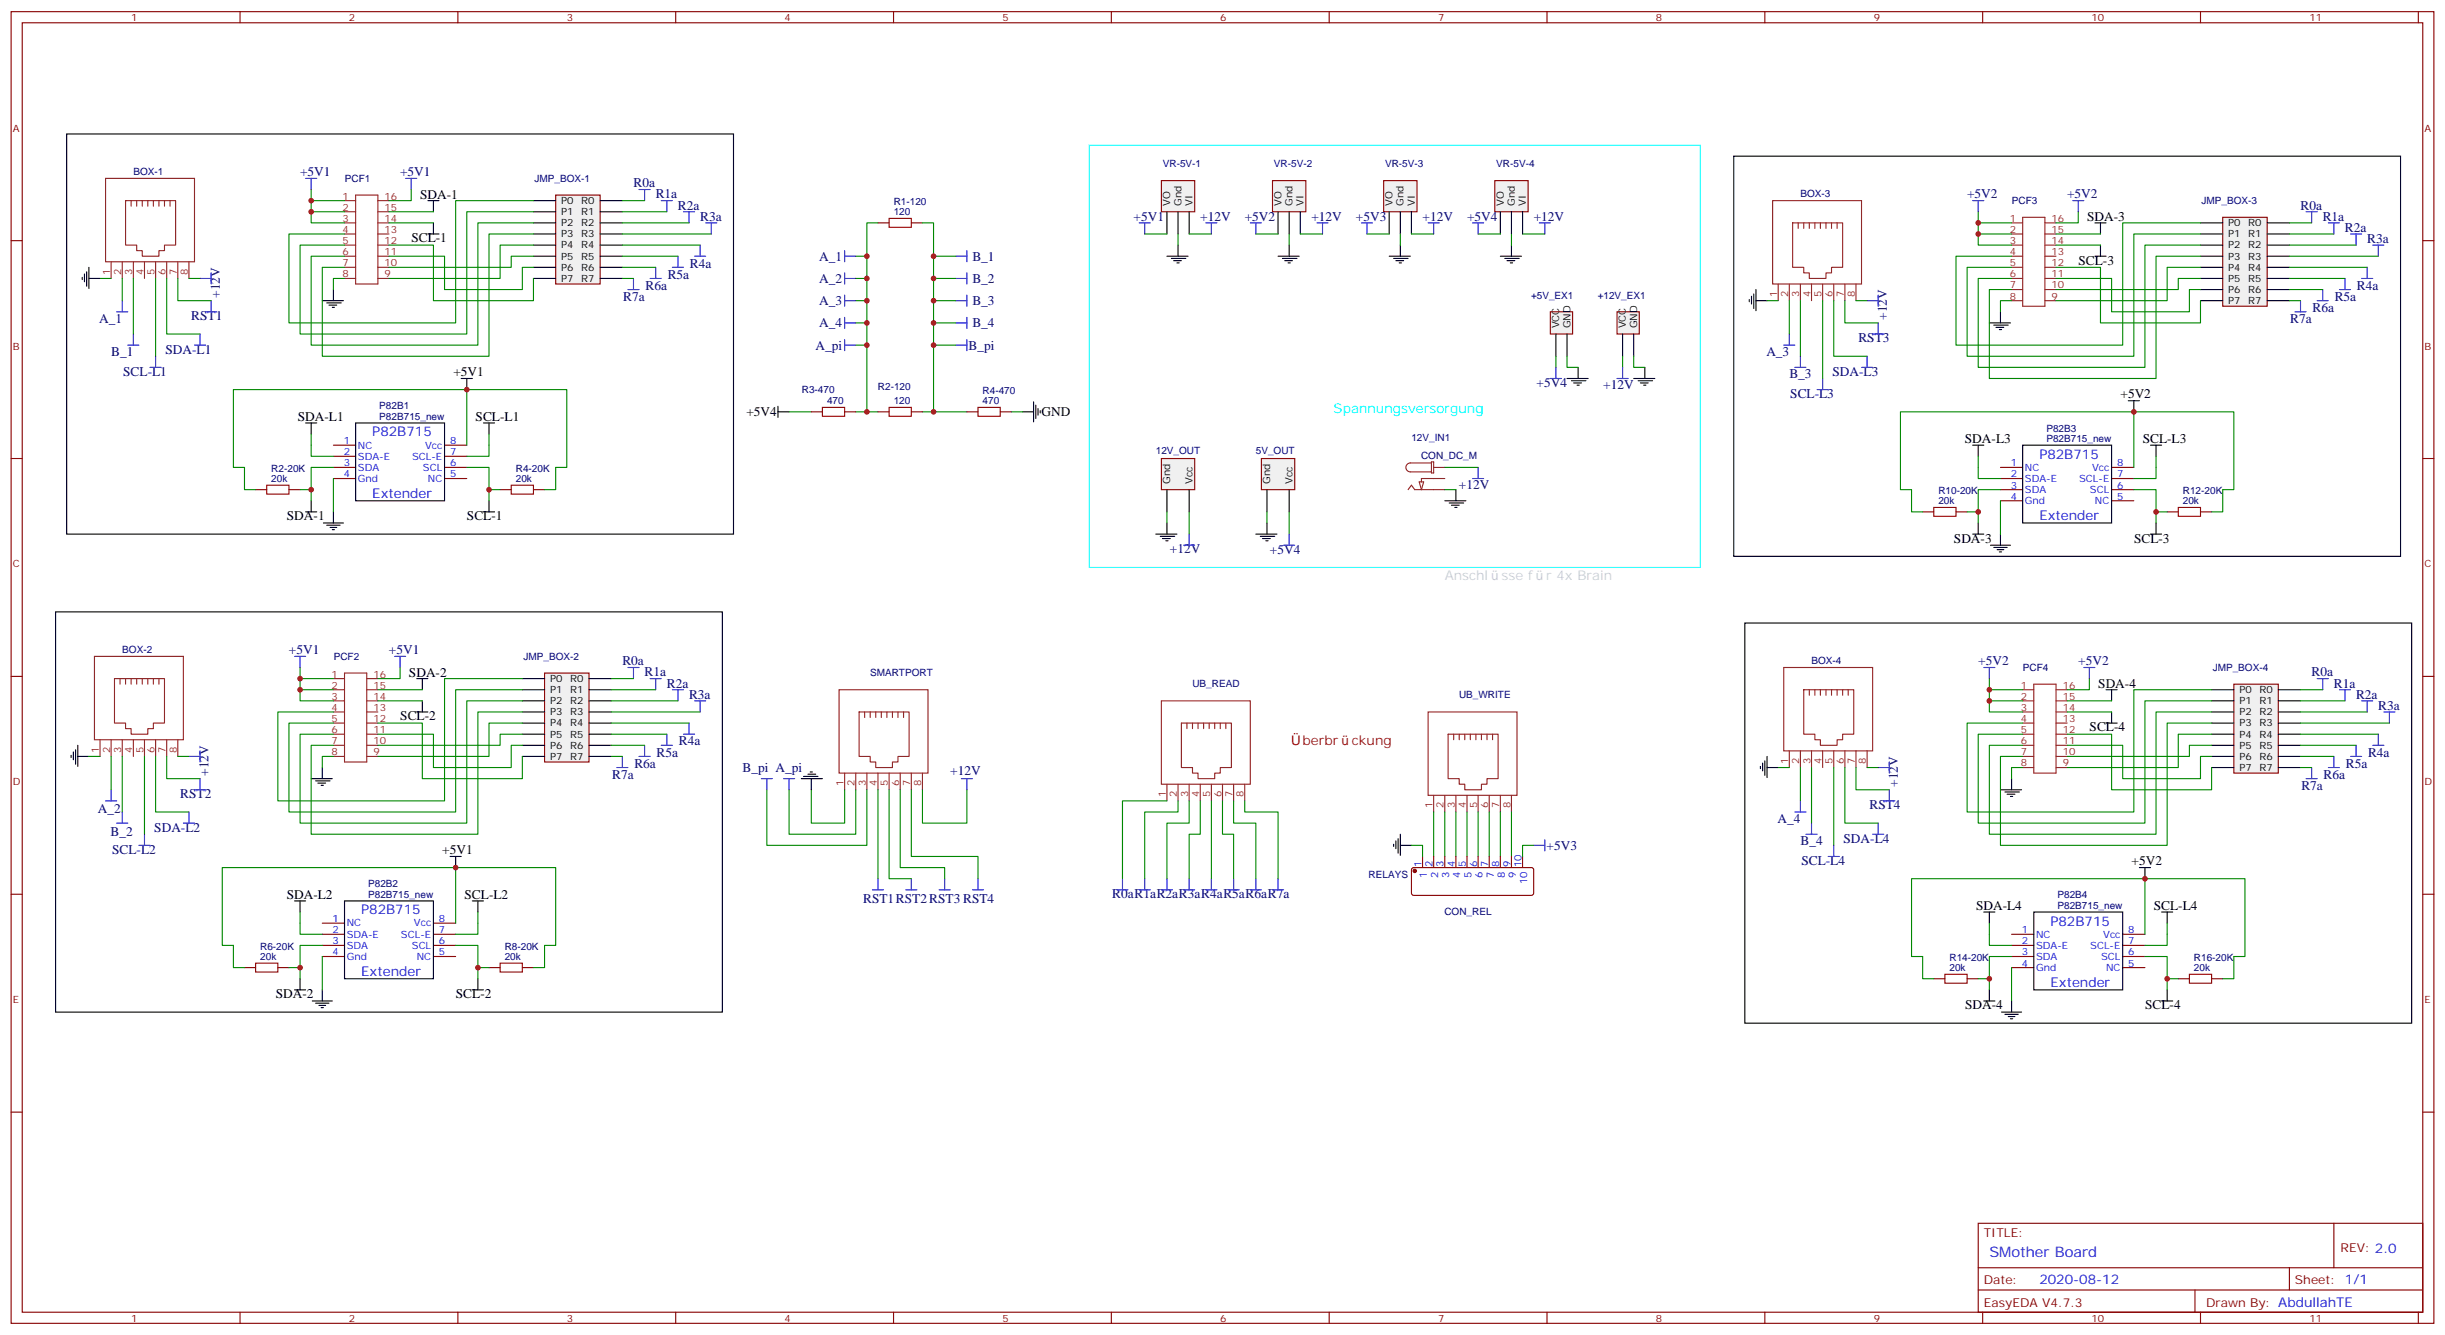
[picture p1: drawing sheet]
<svg xmlns="http://www.w3.org/2000/svg" width="776mm" height="424mm" viewBox="0 0 776 424" stroke-linecap="round" stroke-linejoin="round" font-family="sans-serif">
<defs><g id="words">
<text font-size="4.6" fill="#00f" x="631.5" y="398.8">SMother Board</text>
<g font-size="4.2" fill="#000080">
<text x="95.2" y="55.9">+5V1</text>
<text x="127" y="55.9">+5V1</text>
<text x="201.1" y="59.4">R0a</text>
<text x="208.1" y="63">R1a</text>
<text x="624.4" y="63">+5V2</text>
<text x="656.2" y="63">+5V2</text>
<text x="215.2" y="66.5">R2a</text>
<text x="222.2" y="70">R3a</text>
<text x="359.8" y="70">+5V1</text>
<text x="381" y="70">+12V</text>
<text x="395.1" y="70">+5V2</text>
<text x="416.3" y="70">+12V</text>
<text x="430.4" y="70">+5V3</text>
<text x="451.6" y="70">+12V</text>
<text x="465.7" y="70">+5V4</text>
<text x="486.8" y="70">+12V</text>
<text x="730.2" y="66.5">R0a</text>
<text x="737.3" y="70">R1a</text>
<text x="744.4" y="73.6">R2a</text>
<text x="751.4" y="77.1">R3a</text>
<text x="260.1" y="82.7">A_1</text>
<text x="308.7" y="82.7">B_1</text>
<text x="211.9" y="88.4">R5a</text>
<text x="219" y="84.9">R4a</text>
<text x="260.1" y="89.8">A_2</text>
<text x="308.7" y="89.8">B_2</text>
<text x="69.8" y="94.5" transform="rotate(-90 69.8 94.5)">+12V</text>
<text x="197.8" y="95.5">R7a</text>
<text x="204.9" y="92">R6a</text>
<text x="741.1" y="95.5">R5a</text>
<text x="748.2" y="92">R4a</text>
<text x="60.7" y="101.6">RST1</text>
<text x="260.1" y="96.8">A_3</text>
<text x="308.7" y="96.8">B_3</text>
<text x="598.9" y="101.6" transform="rotate(-90 598.9 101.6)">+12V</text>
<text x="734.1" y="99">R6a</text>
<text x="31.5" y="102.5">A_1</text>
<text x="260.1" y="103.9">A_4</text>
<text x="308.7" y="103.9">B_4</text>
<text x="727" y="102.5">R7a</text>
<text x="35.3" y="113.1">B_1</text>
<text x="52.5" y="112.2">SDA-L1</text>
<text x="258.9" y="110.9">A_pi</text>
<text x="307.5" y="110.9">B_pi</text>
<text x="560.7" y="113.1">A_3</text>
<text x="589.9" y="108.7">RST3</text>
<text x="39.1" y="119.3">SCL-L1</text>
<text x="581.7" y="119.3">SDA-L3</text>
<text x="487.8" y="122.8">+5V4</text>
<text x="508.9" y="123.6">+12V</text>
<text x="568" y="120.1">B_3</text>
<text x="568.3" y="126.3">SCL-L3</text>
<text x="463.1" y="155.3">+12V</text>
<text x="371.3" y="175.6">+12V</text>
<text x="403.1" y="175.7">+5V4</text>
<text x="91.7" y="207.6">+5V1</text>
<text x="123.5" y="207.6">+5V1</text>
<text x="197.6" y="211.1">R0a</text>
<text x="204.6" y="214.7">R1a</text>
<text x="627.9" y="211.1">+5V2</text>
<text x="659.7" y="211.1">+5V2</text>
<text x="733.8" y="214.7">R0a</text>
<text x="211.7" y="218.2">R2a</text>
<text x="218.7" y="221.7">R3a</text>
<text x="740.8" y="218.2">R1a</text>
<text x="747.9" y="221.7">R2a</text>
<text x="754.9" y="225.2">R3a</text>
<text x="215.5" y="236.6">R4a</text>
<text x="201.4" y="243.6">R6a</text>
<text x="208.4" y="240.1">R5a</text>
<text x="235.7" y="245">B_pi A_pi</text>
<text x="301.6" y="245.9">+12V</text>
<text x="744.6" y="243.6">R5a</text>
<text x="751.7" y="240.1">R4a</text>
<text x="66.2" y="246.2" transform="rotate(-90 66.2 246.2)">+12V</text>
<text x="194.3" y="247.2">R7a</text>
<text x="602.4" y="249.7" transform="rotate(-90 602.4 249.7)">+12V</text>
<text x="730.5" y="250.7">R7a</text>
<text x="737.6" y="247.2">R6a</text>
<text x="57.2" y="253.3">RST2</text>
<text x="593.4" y="256.8">RST4</text>
<text x="31.1" y="258.1">A_2</text>
<text x="49" y="263.9">SDA-L2</text>
<text x="564.2" y="261.2">A_4</text>
<text x="35.1" y="265.2">B_2</text>
<text x="490.9" y="269.7">+5V3</text>
<text x="571.5" y="268.3">B_4</text>
<text x="585.2" y="267.4">SDA-L4</text>
<text x="35.6" y="271">SCL-L2</text>
<text x="571.8" y="274.5">SCL-L4</text>
<text x="274" y="286.5">RST1RST2RST3 RST4</text>
<text x="353.1" y="285.1">R0aR1aR2aR3aR4aR5aR6aR7a</text>
</g>
<g font-size="4.2">
<text x="133.3" y="63.1">SDA-1</text>
<text x="662.5" y="70.2">SDA-3</text>
<text x="130.6" y="76.9">SCL-1</text>
<text x="659.8" y="84">SCL-3</text>
<text x="143.9" y="119.4">+5V1</text>
<text x="673.1" y="126.5">+5V2</text>
<text x="94.5" y="133.5">SDA-L1</text>
<text x="151" y="133.5">SCL-L1</text>
<text x="237" y="132.1">+5V4</text>
<text x="330.6" y="132.1">GND</text>
<text x="623.7" y="140.6">SDA-L3</text>
<text x="680.2" y="140.6">SCL-L3</text>
<text x="91.1" y="165.1">SDA-1</text>
<text x="148.2" y="165.1">SCL-1</text>
<text x="620.2" y="172.2">SDA-3</text>
<text x="677.4" y="172.2">SCL-3</text>
<text x="129.8" y="214.8">SDA-2</text>
<text x="666" y="218.3">SDA-4</text>
<text x="127.1" y="228.6">SCL-2</text>
<text x="663.3" y="232.2">SCL-4</text>
<text x="140.4" y="271.1">+5V1</text>
<text x="676.6" y="274.6">+5V2</text>
<text x="91" y="285.2">SDA-L2</text>
<text x="147.5" y="285.2">SCL-L2</text>
<text x="627.2" y="288.7">SDA-L4</text>
<text x="683.7" y="288.7">SCL-L4</text>
<text x="87.5" y="316.8">SDA-2</text>
<text x="144.7" y="316.8">SCL-2</text>
<text x="623.8" y="320.3">SDA-4</text>
<text x="680.9" y="320.3">SCL-4</text>
</g>
<text font-size="4.2" fill="#0ff" x="423.3" y="131.2">Spannungsversorgung</text>
<g font-size="4.2" fill="#00f">
<text x="118.2" y="138.5">P82B715</text>
<text x="647.3" y="145.6">P82B715</text>
<text x="118.2" y="157.9">Extender</text>
<text x="647.3" y="165">Extender</text>
<text x="114.7" y="290.2">P82B715</text>
<text x="650.9" y="293.7">P82B715</text>
<text x="114.7" y="309.6">Extender</text>
<text x="650.9" y="313.1">Extender</text>
<text x="647.3" y="407.6">2020-08-12</text>
</g>
<g font-size="4.2" fill="#ccc">
<text x="458.6" y="184.1">Anschl</text>
<text x="476.6" y="184.1">sse f</text>
<text x="490.8" y="184.1">r 4x Brain</text>
</g>
<g font-size="4.2" fill="#f00">
<text x="413.5" y="236.5">berbr</text>
<text x="429.1" y="236.5">ckung</text>
</g>
<g font-size="3.9" fill="#800">
<text x="629.7" y="392.5">TITLE:</text>
<text x="742.9" y="397.4">REV: 2.0</text>
<text x="629.7" y="407.6">Date:</text>
<text x="728.5" y="407.6">Sheet: 1/1</text>
<text x="629.7" y="414.7">EasyEDA V4.7.3</text>
<text x="700.3" y="414.7">Drawn By: AbdullahTE</text>
</g>
<g font-size="3.2" fill="#800">
<text x="41.6" y="6.7">1</text>
<text x="110.8" y="6.7">2</text>
<text x="179.9" y="6.7">3</text>
<text x="249.1" y="6.7">4</text>
<text x="318.2" y="6.7">5</text>
<text x="387.3" y="6.7">6</text>
<text x="456.5" y="6.7">7</text>
<text x="525.6" y="6.7">8</text>
<text x="594.8" y="6.7">9</text>
<text x="663.9" y="6.7">10</text>
<text x="733.1" y="6.7">11</text>
<text x="4.1" y="41.8">A</text>
<text x="769.6" y="41.8">A</text>
<text x="4.1" y="110.9">B</text>
<text x="769.6" y="110.9">B</text>
<text x="4.1" y="180.1">C</text>
<text x="769.6" y="180.1">C</text>
<text x="4.1" y="249.2">D</text>
<text x="769.6" y="249.2">D</text>
<text x="4.1" y="318.4">E</text>
<text x="769.6" y="318.4">E</text>
<text x="41.6" y="419.5">1</text>
<text x="110.8" y="419.5">2</text>
<text x="179.9" y="419.5">3</text>
<text x="249.1" y="419.5">4</text>
<text x="318.2" y="419.5">5</text>
<text x="387.3" y="419.5">6</text>
<text x="456.5" y="419.5">7</text>
<text x="525.6" y="419.5">8</text>
<text x="594.8" y="419.5">9</text>
<text x="663.9" y="419.5">10</text>
<text x="733.1" y="419.5">11</text>
</g>
<g font-size="3.2" fill="#000080">
<text x="369.1" y="53">VR-5V-1</text>
<text x="404.4" y="53">VR-5V-2</text>
<text x="439.7" y="53">VR-5V-3</text>
<text x="474.9" y="53">VR-5V-4</text>
<text x="42.3" y="55.6">BOX-1</text>
<text x="109.5" y="57.7">PCF1</text>
<text x="169.7" y="57.7">JMP_BOX-1</text>
<text x="283.7" y="65">R1-120</text>
<text x="571.5" y="62.6">BOX-3</text>
<text x="638.6" y="64.7">PCF3</text>
<text x="698.9" y="64.7">JMP_BOX-3</text>
<text x="283.7" y="68.3">120</text>
<text x="486" y="94.8">+5V_EX1</text>
<text x="507.1" y="94.8">+12V_EX1</text>
<text x="254.5" y="124.7">R3-470</text>
<text x="278.7" y="123.6">R2-120</text>
<text x="311.9" y="125">R4-470</text>
<text x="120.4" y="129.9">P82B1</text>
<text x="262.5" y="128.2">470</text>
<text x="283.7" y="128.2">120</text>
<text x="311.9" y="128.2">470</text>
<text x="120.4" y="133.2">P82B715_new</text>
<text x="649.6" y="137">P82B3</text>
<text x="448" y="140.1">12V_IN1</text>
<text x="649.6" y="140.2">P82B715_new</text>
<text x="86.1" y="149.7">R2-20K</text>
<text x="163.7" y="149.7">R4-20K</text>
<text x="366.9" y="144.1">12V_OUT</text>
<text x="398.6" y="144.1">5V_OUT</text>
<text x="451.1" y="145.5">CON_DC_M</text>
<text x="86.1" y="152.9">20k</text>
<text x="163.7" y="152.9">20k</text>
<text x="615.3" y="160">20k</text>
<text x="615.3" y="156.7">R10-20K</text>
<text x="692.9" y="160">20k</text>
<text x="692.9" y="156.7">R12-20K</text>
<text x="38.8" y="207.3">BOX-2</text>
<text x="105.9" y="209.4">PCF2</text>
<text x="166.2" y="209.4">JMP_BOX-2</text>
<text x="276.2" y="214.6">SMARTPORT</text>
<text x="575" y="210.8">BOX-4</text>
<text x="642.2" y="212.9">PCF4</text>
<text x="702.4" y="212.9">JMP_BOX-4</text>
<text x="378.5" y="218.1">UB_READ</text>
<text x="463.1" y="221.7">UB_WRITE</text>
<text x="116.9" y="281.6">P82B2</text>
<text x="434.4" y="278.7">RELAYS</text>
<text x="116.9" y="284.9">P82B715_new</text>
<text x="653.1" y="285.1">P82B4</text>
<text x="458.5" y="290.5">CON_REL</text>
<text x="653.1" y="288.4">P82B715_new</text>
<text x="82.6" y="304.6">20k</text>
<text x="82.6" y="301.4">R6-20K</text>
<text x="160.2" y="304.6">20k</text>
<text x="160.2" y="301.4">R8-20K</text>
<text x="618.8" y="304.9">R14-20K</text>
<text x="696.4" y="304.9">R16-20K</text>
<text x="618.8" y="308.2">20k</text>
<text x="696.4" y="308.2">20k</text>
</g>
<g font-size="3.2" fill="#8d2323">
<text x="108.8" y="63.3">1</text>
<text x="122.1" y="63.3">16</text>
<text x="108.8" y="66.9">2</text>
<text x="108.8" y="70.4">3</text>
<text x="122.1" y="70.4">14</text>
<text x="122.1" y="66.9">15</text>
<text x="637.9" y="70.4">1</text>
<text x="651.2" y="70.4">16</text>
<text x="108.8" y="73.9">4</text>
<text x="108.8" y="77.4">5</text>
<text x="122.1" y="77.4">12</text>
<text x="122.1" y="73.9">13</text>
<text x="637.9" y="73.9">2</text>
<text x="637.9" y="77.4">3</text>
<text x="651.2" y="77.4">14</text>
<text x="651.2" y="73.9">15</text>
<text x="108.8" y="81">6</text>
<text x="122.1" y="81">11</text>
<text x="637.9" y="81">4</text>
<text x="651.2" y="81">13</text>
<text x="34.9" y="87.2" transform="rotate(-90 34.9 87.2)">1</text>
<text x="38.5" y="87.2" transform="rotate(-90 38.5 87.2)">2</text>
<text x="42" y="87.2" transform="rotate(-90 42 87.2)">3</text>
<text x="45.5" y="87.2" transform="rotate(-90 45.5 87.2)">4</text>
<text x="49" y="87.2" transform="rotate(-90 49 87.2)">5</text>
<text x="52.6" y="87.2" transform="rotate(-90 52.6 87.2)">6</text>
<text x="56.1" y="87.2" transform="rotate(-90 56.1 87.2)">7</text>
<text x="59.6" y="87.2" transform="rotate(-90 59.6 87.2)">8</text>
<text x="108.8" y="84.5">7</text>
<text x="108.8" y="88">8</text>
<text x="122.1" y="88">9</text>
<text x="122.1" y="84.5">10</text>
<text x="637.9" y="84.5">5</text>
<text x="637.9" y="88">6</text>
<text x="651.2" y="88">11</text>
<text x="651.2" y="84.5">12</text>
<text x="564.1" y="94.3" transform="rotate(-90 564.1 94.3)">1</text>
<text x="567.6" y="94.3" transform="rotate(-90 567.6 94.3)">2</text>
<text x="571.1" y="94.3" transform="rotate(-90 571.1 94.3)">3</text>
<text x="574.7" y="94.3" transform="rotate(-90 574.7 94.3)">4</text>
<text x="578.2" y="94.3" transform="rotate(-90 578.2 94.3)">5</text>
<text x="581.7" y="94.3" transform="rotate(-90 581.7 94.3)">6</text>
<text x="585.3" y="94.3" transform="rotate(-90 585.3 94.3)">7</text>
<text x="588.8" y="94.3" transform="rotate(-90 588.8 94.3)">8</text>
<text x="637.9" y="91.5">7</text>
<text x="637.9" y="95.1">8</text>
<text x="651.2" y="95.1">9</text>
<text x="651.2" y="91.5">10</text>
<text x="105.2" y="215">1</text>
<text x="118.5" y="215">16</text>
<text x="105.2" y="218.5">2</text>
<text x="118.5" y="218.5">15</text>
<text x="641.5" y="218.5">1</text>
<text x="654.8" y="218.5">16</text>
<text x="105.2" y="222.1">3</text>
<text x="105.2" y="225.6">4</text>
<text x="118.5" y="225.6">13</text>
<text x="118.5" y="222.1">14</text>
<text x="641.5" y="222.1">2</text>
<text x="641.5" y="225.6">3</text>
<text x="654.8" y="225.6">14</text>
<text x="654.8" y="222.1">15</text>
<text x="105.2" y="229.1">5</text>
<text x="105.2" y="232.7">6</text>
<text x="118.5" y="232.7">11</text>
<text x="118.5" y="229.1">12</text>
<text x="641.5" y="229.1">4</text>
<text x="641.5" y="232.7">5</text>
<text x="654.8" y="232.7">12</text>
<text x="654.8" y="229.1">13</text>
<text x="31.4" y="238.9" transform="rotate(-90 31.4 238.9)">1</text>
<text x="34.9" y="238.9" transform="rotate(-90 34.9 238.9)">2</text>
<text x="38.5" y="238.9" transform="rotate(-90 38.5 238.9)">3</text>
<text x="42" y="238.9" transform="rotate(-90 42 238.9)">4</text>
<text x="45.5" y="238.9" transform="rotate(-90 45.5 238.9)">5</text>
<text x="49" y="238.9" transform="rotate(-90 49 238.9)">6</text>
<text x="52.6" y="238.9" transform="rotate(-90 52.6 238.9)">7</text>
<text x="56.1" y="238.9" transform="rotate(-90 56.1 238.9)">8</text>
<text x="105.2" y="236.2">7</text>
<text x="105.2" y="239.7">8</text>
<text x="118.5" y="239.7">9</text>
<text x="118.5" y="236.2">10</text>
<text x="641.5" y="236.2">6</text>
<text x="641.5" y="239.7">7</text>
<text x="654.8" y="239.7">10</text>
<text x="654.8" y="236.2">11</text>
<text x="567.6" y="242.4" transform="rotate(-90 567.6 242.4)">1</text>
<text x="571.1" y="242.4" transform="rotate(-90 571.1 242.4)">2</text>
<text x="574.7" y="242.4" transform="rotate(-90 574.7 242.4)">3</text>
<text x="578.2" y="242.4" transform="rotate(-90 578.2 242.4)">4</text>
<text x="581.7" y="242.4" transform="rotate(-90 581.7 242.4)">5</text>
<text x="585.3" y="242.4" transform="rotate(-90 585.3 242.4)">6</text>
<text x="588.8" y="242.4" transform="rotate(-90 588.8 242.4)">7</text>
<text x="592.3" y="242.4" transform="rotate(-90 592.3 242.4)">8</text>
<text x="641.5" y="243.2">8</text>
<text x="654.8" y="243.2">9</text>
<text x="267.8" y="249.5" transform="rotate(-90 267.8 249.5)">1</text>
<text x="271.3" y="249.5" transform="rotate(-90 271.3 249.5)">2</text>
<text x="274.8" y="249.5" transform="rotate(-90 274.8 249.5)">3</text>
<text x="278.3" y="249.5" transform="rotate(-90 278.3 249.5)">4</text>
<text x="281.9" y="249.5" transform="rotate(-90 281.9 249.5)">5</text>
<text x="285.4" y="249.5" transform="rotate(-90 285.4 249.5)">6</text>
<text x="288.9" y="249.5" transform="rotate(-90 288.9 249.5)">7</text>
<text x="292.5" y="249.5" transform="rotate(-90 292.5 249.5)">8</text>
<text x="370.1" y="253" transform="rotate(-90 370.1 253)">1</text>
<text x="373.6" y="253" transform="rotate(-90 373.6 253)">2</text>
<text x="377.1" y="253" transform="rotate(-90 377.1 253)">3</text>
<text x="380.6" y="253" transform="rotate(-90 380.6 253)">4</text>
<text x="384.2" y="253" transform="rotate(-90 384.2 253)">5</text>
<text x="387.7" y="253" transform="rotate(-90 387.7 253)">6</text>
<text x="391.2" y="253" transform="rotate(-90 391.2 253)">7</text>
<text x="394.8" y="253" transform="rotate(-90 394.8 253)">8</text>
<text x="454.7" y="256.5" transform="rotate(-90 454.7 256.5)">1</text>
<text x="458.3" y="256.5" transform="rotate(-90 458.3 256.5)">2</text>
<text x="461.8" y="256.5" transform="rotate(-90 461.8 256.5)">3</text>
<text x="465.3" y="256.5" transform="rotate(-90 465.3 256.5)">4</text>
<text x="468.8" y="256.5" transform="rotate(-90 468.8 256.5)">5</text>
<text x="472.4" y="256.5" transform="rotate(-90 472.4 256.5)">6</text>
<text x="475.9" y="256.5" transform="rotate(-90 475.9 256.5)">7</text>
<text x="479.4" y="256.5" transform="rotate(-90 479.4 256.5)">8</text>
</g>
<g font-size="3.2">
<text x="178.2" y="64.7">P0</text>
<text x="184.5" y="64.7">R0</text>
<text x="371.5" y="65.4" transform="rotate(-90 371.5 65.4)">VO</text>
<text x="375" y="65.4" transform="rotate(-90 375 65.4)">Gnd</text>
<text x="378.5" y="65.4" transform="rotate(-90 378.5 65.4)">VI</text>
<text x="406.8" y="65.4" transform="rotate(-90 406.8 65.4)">VO</text>
<text x="410.3" y="65.4" transform="rotate(-90 410.3 65.4)">Gnd</text>
<text x="413.8" y="65.4" transform="rotate(-90 413.8 65.4)">VI</text>
<text x="442" y="65.4" transform="rotate(-90 442 65.4)">VO</text>
<text x="445.6" y="65.4" transform="rotate(-90 445.6 65.4)">Gnd</text>
<text x="449.1" y="65.4" transform="rotate(-90 449.1 65.4)">VI</text>
<text x="477.3" y="65.4" transform="rotate(-90 477.3 65.4)">VO</text>
<text x="480.8" y="65.4" transform="rotate(-90 480.8 65.4)">Gnd</text>
<text x="484.4" y="65.4" transform="rotate(-90 484.4 65.4)">VI</text>
<text x="178.2" y="68.3">P1</text>
<text x="178.2" y="71.8">P2</text>
<text x="184.5" y="68.3">R1</text>
<text x="184.5" y="71.8">R2</text>
<text x="707.3" y="71.8">P0</text>
<text x="713.7" y="71.8">R0</text>
<text x="178.2" y="75.3">P3</text>
<text x="184.5" y="75.3">R3</text>
<text x="707.3" y="75.3">P1</text>
<text x="713.7" y="75.3">R1</text>
<text x="178.2" y="78.8">P4</text>
<text x="178.2" y="82.4">P5</text>
<text x="184.5" y="78.8">R4</text>
<text x="184.5" y="82.4">R5</text>
<text x="707.3" y="78.8">P2</text>
<text x="707.3" y="82.4">P3</text>
<text x="713.7" y="78.8">R2</text>
<text x="713.7" y="82.4">R3</text>
<text x="178.2" y="85.9">P6</text>
<text x="178.2" y="89.4">P7</text>
<text x="184.5" y="85.9">R6</text>
<text x="184.5" y="89.4">R7</text>
<text x="707.3" y="85.9">P4</text>
<text x="707.3" y="89.4">P5</text>
<text x="713.7" y="85.9">R4</text>
<text x="713.7" y="89.4">R5</text>
<text x="707.3" y="93">P6</text>
<text x="713.7" y="93">R6</text>
<text x="707.3" y="96.5">P7</text>
<text x="713.7" y="96.5">R7</text>
<text x="494.9" y="104.2" transform="rotate(-90 494.9 104.2)">VCC</text>
<text x="498.5" y="104.2" transform="rotate(-90 498.5 104.2)">GND</text>
<text x="516.1" y="104.2" transform="rotate(-90 516.1 104.2)">VCC</text>
<text x="519.6" y="104.2" transform="rotate(-90 519.6 104.2)">GND</text>
<text x="371.5" y="153.6" transform="rotate(-90 371.5 153.6)">Gnd</text>
<text x="378.5" y="153.6" transform="rotate(-90 378.5 153.6)">Vcc</text>
<text x="403.2" y="153.6" transform="rotate(-90 403.2 153.6)">Gnd</text>
<text x="410.3" y="153.6" transform="rotate(-90 410.3 153.6)">Vcc</text>
<text x="174.6" y="216.4">P0</text>
<text x="174.6" y="220">P1</text>
<text x="181" y="216.4">R0</text>
<text x="181" y="220">R1</text>
<text x="710.8" y="220">P0</text>
<text x="717.2" y="220">R0</text>
<text x="174.6" y="223.5">P2</text>
<text x="174.6" y="227">P3</text>
<text x="181" y="223.5">R2</text>
<text x="181" y="227">R3</text>
<text x="710.8" y="223.5">P1</text>
<text x="710.8" y="227">P2</text>
<text x="717.2" y="223.5">R1</text>
<text x="717.2" y="227">R2</text>
<text x="174.6" y="230.5">P4</text>
<text x="181" y="230.5">R4</text>
<text x="710.8" y="230.5">P3</text>
<text x="717.2" y="230.5">R3</text>
<text x="174.6" y="234.1">P5</text>
<text x="174.6" y="237.6">P6</text>
<text x="181" y="234.1">R5</text>
<text x="181" y="237.6">R6</text>
<text x="710.8" y="234.1">P4</text>
<text x="710.8" y="237.6">P5</text>
<text x="717.2" y="234.1">R4</text>
<text x="717.2" y="237.6">R5</text>
<text x="174.6" y="241.1">P7</text>
<text x="181" y="241.1">R7</text>
<text x="710.8" y="241.1">P6</text>
<text x="710.8" y="244.7">P7</text>
<text x="717.2" y="241.1">R6</text>
<text x="717.2" y="244.7">R7</text>
</g>
<g font-size="3.2" fill="#00f">
<text x="109.1" y="140.9">1</text>
<text x="113.6" y="142.3">NC</text>
<text x="134.9" y="142.3">Vcc</text>
<text x="142.9" y="140.9">8</text>
<text x="109.1" y="144.5">2</text>
<text x="109.1" y="148">3</text>
<text x="113.6" y="145.9">SDA-E</text>
<text x="113.6" y="149.4">SDA</text>
<text x="130.8" y="145.9">SCL-E</text>
<text x="134.3" y="149.4">SCL</text>
<text x="142.9" y="144.5">7</text>
<text x="142.9" y="148">6</text>
<text x="638.3" y="148">1</text>
<text x="642.8" y="149.4">NC</text>
<text x="664.1" y="149.4">Vcc</text>
<text x="672" y="148">8</text>
<text x="109.1" y="151.5">4</text>
<text x="113.6" y="152.9">Gnd</text>
<text x="135.8" y="152.9">NC</text>
<text x="142.9" y="151.5">5</text>
<text x="638.3" y="151.5">2</text>
<text x="638.3" y="155">3</text>
<text x="642.8" y="152.9">SDA-E</text>
<text x="660" y="152.9">SCL-E</text>
<text x="672" y="151.5">7</text>
<text x="672" y="155">6</text>
<text x="638.3" y="158.6">4</text>
<text x="642.8" y="156.5">SDA</text>
<text x="642.8" y="160">Gnd</text>
<text x="663.4" y="156.5">SCL</text>
<text x="665" y="160">NC</text>
<text x="672" y="158.6">5</text>
<text x="451.2" y="275.2" transform="rotate(-90 451.2 275.2)">1</text>
<text x="454.7" y="275.2" transform="rotate(-90 454.7 275.2)">2</text>
<text x="458.3" y="275.2" transform="rotate(-90 458.3 275.2)">3</text>
<text x="461.8" y="275.2" transform="rotate(-90 461.8 275.2)">4</text>
<text x="465.3" y="275.2" transform="rotate(-90 465.3 275.2)">5</text>
<text x="468.8" y="275.2" transform="rotate(-90 468.8 275.2)">6</text>
<text x="472.4" y="275.2" transform="rotate(-90 472.4 275.2)">7</text>
<text x="475.9" y="275.2" transform="rotate(-90 475.9 275.2)">8</text>
<text x="479.4" y="275.2" transform="rotate(-90 479.4 275.2)">9</text>
<text x="483" y="275.2" transform="rotate(-90 483 275.2)">10</text>
<text x="453" y="278.7" transform="rotate(-90 453 278.7)">1</text>
<text x="456.5" y="278.7" transform="rotate(-90 456.5 278.7)">2</text>
<text x="460" y="278.7" transform="rotate(-90 460 278.7)">3</text>
<text x="463.5" y="278.7" transform="rotate(-90 463.5 278.7)">4</text>
<text x="467.1" y="278.7" transform="rotate(-90 467.1 278.7)">5</text>
<text x="470.6" y="278.7" transform="rotate(-90 470.6 278.7)">6</text>
<text x="474.1" y="278.7" transform="rotate(-90 474.1 278.7)">7</text>
<text x="477.7" y="278.7" transform="rotate(-90 477.7 278.7)">8</text>
<text x="481.2" y="278.7" transform="rotate(-90 481.2 278.7)">9</text>
<text x="484.7" y="280.7" transform="rotate(-90 484.7 280.7)">10</text>
<text x="105.6" y="292.6">1</text>
<text x="139.3" y="292.6">8</text>
<text x="105.6" y="296.2">2</text>
<text x="105.6" y="299.7">3</text>
<text x="110.1" y="294">NC</text>
<text x="110.1" y="297.6">SDA-E</text>
<text x="127.3" y="297.6">SCL-E</text>
<text x="131.4" y="294">Vcc</text>
<text x="139.3" y="296.2">7</text>
<text x="139.3" y="299.7">6</text>
<text x="641.8" y="296.2">1</text>
<text x="641.8" y="299.7">2</text>
<text x="646.3" y="297.6">NC</text>
<text x="667.6" y="297.6">Vcc</text>
<text x="675.6" y="296.2">8</text>
<text x="675.6" y="299.7">7</text>
<text x="105.6" y="303.2">4</text>
<text x="110.1" y="301.1">SDA</text>
<text x="110.1" y="304.6">Gnd</text>
<text x="130.7" y="301.1">SCL</text>
<text x="132.3" y="304.6">NC</text>
<text x="139.3" y="303.2">5</text>
<text x="641.8" y="303.2">3</text>
<text x="646.3" y="301.1">SDA-E</text>
<text x="646.3" y="304.6">SDA</text>
<text x="663.5" y="301.1">SCL-E</text>
<text x="667" y="304.6">SCL</text>
<text x="675.6" y="303.2">6</text>
<text x="641.8" y="306.7">4</text>
<text x="646.3" y="308.2">Gnd</text>
<text x="668.5" y="308.2">NC</text>
<text x="675.6" y="306.7">5</text>
</g>
</g></defs>
<g fill="none" stroke="#870000" stroke-width=".35">
<path d="M3.5 3.7h769.1v416.3h-769.1zM7.1 7.2h762v409.3h-762zM76.2 3.7v3.5M145.3 3.7v3.5M214.5 3.7v3.5M283.6 3.7v3.5M352.8 3.7v3.5M421.9 3.7v3.5M491.1 3.7v3.5M560.2 3.7v3.5M629.4 3.7v3.5M698.5 3.7v3.5"/>
<path d="M767.6 3.7v3.5M3.5 76.4h3.6M769.1 76.4h3.5M3.5 145.5h3.6M769.1 145.5h3.5M3.5 214.7h3.6M769.1 214.7h3.5M3.5 283.8h3.6M769.1 283.8h3.5M3.5 353h3.6M769.1 353h3.5M627.9 388.2h141.2v28.3h-141.2z"/>
<path d="M740.8 388.2v14.1M76.2 416.5v3.5M145.3 416.5v3.5M214.5 416.5v3.5M283.6 416.5v3.5M352.8 416.5v3.5M421.9 416.5v3.5M491.1 416.5v3.5M560.2 416.5v3.5M627.9 402.3h141.2M627.9 409.4h141.2M629.4 416.5v3.5"/>
<path d="M696.7 409.4v7.1M698.5 416.5v3.5M726.7 402.3v7.1M767.6 416.5v3.5"/>
</g>
<g fill="none" stroke="#8c2424" stroke-width=".35">
<path d="M33.5 56.6h28.2v26.5h-28.2zM39.9 63.7h15.8v14.1h-3.5v1.8h-1.8v1.7h-5.2v-1.7h-1.8v-1.8h-3.5zM41.6 63.7v1.7M43.4 63.7v1.7M45.2 63.7v1.7M46.9 63.7v1.7M48.7 63.7v1.7M50.4 63.7v1.7M52.2 63.7v1.7M54 63.7v1.7M109.4 63.7h3.5M109.4 67.2h3.5"/>
<path d="M109.4 70.7h3.5M109.4 74.3h3.5M109.4 77.8h3.5M112.9 61.9h7v28.2h-7zM119.9 63.7h3.6M119.9 67.2h3.6M119.9 70.7h3.6M119.9 74.3h3.6M119.9 77.8h3.6M35.3 83.1v5.3M38.8 83.1v5.3M42.3 83.1v5.3"/>
<path d="M45.9 83.1v5.3M49.4 83.1v5.3M52.9 83.1v5.3M56.4 83.1v5.3M60 83.1v5.3M109.4 81.3h3.5M109.4 84.8h3.5M109.4 88.4h3.5M119.9 81.3h3.6M119.9 84.8h3.6M119.9 88.4h3.6"/>
</g>
<path d="M176.4 61.9h14.1v28.2h-14.1z" fill="#f0f0f0" stroke="#870000" stroke-width=".35"/>
<g fill="none" stroke="#000" stroke-width=".35">
<path d="M169.3 63.7h7.1M169.3 67.2h7.1M169.3 70.7h7.1M169.3 74.3h7.1M169.3 77.8h7.1M190.5 63.7h7.1M190.5 67.2h7.1M190.5 70.7h7.1M190.5 74.3h7.1M190.5 77.8h7.1M26.1 88v.7M26.8 87v2.4"/>
<path d="M27.5 86.3v4.5M28.2 88.4h3.5M28.2 84.8v6.7M102.3 95.4h6.7M103.7 96.1h4.6M104.4 96.8h2.5M105.5 97.5h.7M105.8 91.9v3.5M169.3 81.3h7.1M169.3 84.8h7.1M169.3 88.4h7.1M190.5 81.3h7.1"/>
<path d="M190.5 84.8h7.1M190.5 88.4h7.1"/>
</g>
<g fill="none" stroke="#00f" stroke-width=".35">
<path d="M128.8 56.6h3.5M130.5 56.6v3.5M202.8 60.1h3.6M204.6 60.1v3.6M209.9 63.7h3.5M211.7 63.7v3.5M217 67.2h3.5M218.7 67.2v3.5M222.2 77.8v3.5M224 70.7h3.5M225.8 70.7v3.6M63.5 88.4h3.5"/>
<path d="M65.3 99h3.5M67 86.6v3.5M67 95.4v3.6M199.3 91.9h3.5M201.1 88.4v3.5M206.4 88.4h3.5M208.1 84.8v3.6M213.4 84.8h3.6M215.2 81.3v3.5M220.5 81.3h3.5"/>
</g>
<g fill="none" stroke="#008700" stroke-width=".35">
<path d="M123.5 77.8h14.1v17.6h31.7v-7M130.5 60.1v3.6h-7M169.3 63.7h-24.7v38.8h-52.9v-28.2h17.7M169.3 67.2h-21.1v38.8h-53v-28.2h14.2M169.3 70.7h-17.6v38.8h-52.9v-28.2h10.6M169.3 74.3h-14.1v38.8h-52.9v-28.3h7.1M169.3 77.8h-10.6v10.6h-35.2M197.6 77.8h24.6M197.6 74.3h28.2M197.6 70.7h21.1M197.6 67.2h14.1M197.6 63.7h7"/>
<path d="M109.4 88.4h-3.6v3.5M123.5 81.3h17.6v10.6h24.7v-7.1h3.5M169.3 81.3h-7v3.5h-38.8M197.6 88.4h3.5M197.6 84.8h10.5M197.6 81.3h17.6"/>
</g>
<path d="M368.7 57.3h10.5v9.9h-10.5z" fill="#f0f0f0" stroke="#870000" stroke-width=".35"/>
<g fill="none" stroke="#000" stroke-width=".35">
<path d="M370.4 67.2v7.1M373.9 67.2v7.1M373.9 77.8v3.5M377.5 67.2v7.1M370.4 81.3h6.7M371.8 82h4.6M372.5 82.7h2.5M373.6 83.4h.7M366.9 169.5h6.7M368.3 170.2h4.6M369 170.9h2.5M370.1 171.6h.7"/>
<path d="M370.4 166v3.5"/>
</g>
<path d="M363.4 74.3h7M373.9 74.3v3.5" fill="none" stroke="#008700" stroke-width=".35"/>
<g fill="none" stroke="#00f" stroke-width=".35">
<path d="M361.6 70.7h3.5M363.4 70.7v3.6M375.7 173h3.5M377.5 169.5v3.5M356.3 278.9v3.5M363.4 278.9v3.5M370.4 278.9v3.5M377.5 278.9v3.5M384.5 278.9v3.5M391.6 278.9v3.5M398.6 278.9v3.5M405.7 278.9v3.5"/>
<path d="M354.5 282.4h3.6M361.6 282.4h3.5M368.7 282.4h3.5M375.7 282.4h3.5M382.8 282.4h3.5M389.8 282.4h3.5M396.9 282.4h3.5M403.9 282.4h3.6"/>
</g>
<g fill="none" stroke="#8c2424" stroke-width=".35">
<path d="M368.7 222.4h28.2v26.5h-28.2zM375 229.5h15.9v14.1h-3.6v1.8h-1.7v1.7h-5.3v-1.7h-1.8v-1.8h-3.5zM376.8 229.5v1.7M378.5 229.5v1.7M380.3 229.5v1.7M382.1 229.5v1.7M383.8 229.5v1.7M385.6 229.5v1.7M387.3 229.5v1.7M389.1 229.5v1.7M453.3 226h28.2v26.4h-28.2zM459.7 233h15.8v14.1h-3.5v1.8h-1.7v1.7h-5.3v-1.7h-1.8v-1.8h-3.5z"/>
<path d="M461.4 233v1.8M463.2 233v1.8M465 233v1.8M466.7 233v1.8M468.5 233v1.8M470.3 233v1.8M472 233v1.8M473.8 233v1.8M370.4 248.9v5.3M373.9 248.9v5.3M377.5 248.9v5.3M381 248.9v5.3"/>
<path d="M384.5 248.9v5.3M388.1 248.9v5.3M391.6 248.9v5.3M395.1 248.9v5.3M455.1 252.4v5.3M458.6 252.4v5.3M462.1 252.4v5.3M465.7 252.4v5.3M469.2 252.4v5.3M472.7 252.4v5.3M476.2 252.4v5.3M479.8 252.4v5.3"/>
</g>
<path d="M368.7 145.5h10.5v9.9h-10.5z" fill="#f0f0f0" stroke="#870000" stroke-width=".35"/>
<g fill="none" stroke="#000" stroke-width=".35">
<path d="M21.2 42.5h211.6v127h-211.6zM97 134.2h3.5M98.8 134.2v3.6M112.9 134.2h28.2v24.7h-28.2zM146.4 120.1h3.5M148.2 120.1v3.5M153.5 134.2h3.5M155.2 134.2v3.6M98.8 158.9v3.6M155.2 158.9v3.6M370.4 155.4v7.1M377.5 155.4v7.1"/>
<path d="M97 162.5h3.5M102.7 166h6.3M103.7 166.7h4.2M104.8 167.4h2.1M105.5 168.1h.7M105.8 162.5v3.5M153.5 162.5h3.5"/>
</g>
<path d="M97 56.6h3.5M98.8 56.6v3.5M382.8 70.7h3.5M384.5 70.7v3.6M47.6 116.6h3.6M49.4 113.1v3.5M61.7 109.5h3.6M63.5 106v3.5" fill="none" stroke="#00f" stroke-width=".35"/>
<g fill="none" stroke="#008700" stroke-width=".35">
<path d="M98.8 60.1v3.6h10.6M98.8 63.7v3.5h10.6M98.8 67.2v3.5h10.6M377.5 74.3h7M31.7 88.4h3.6M49.4 88.4v24.7M52.9 88.4v17.6h10.6M56.4 88.4v7h10.6M60 88.4h3.5M98.8 137.8v7h7M148.2 123.6h-74.1v24.7h3.5v7.1h3.5M148.2 123.6h31.7v24.7h-3.5v7.1h-3.5"/>
<path d="M148.2 123.6v17.7M155.2 137.8v7h-7M98.8 155.4v3.5M105.8 148.3h-7v7.1h-3.6M105.8 151.9v10.6M148.2 148.3h7v7.1h3.5M155.2 155.4v3.5"/>
</g>
<path d="M81.1 155.4h3.6M91.7 155.4h3.5M105.8 141.3h7.1M105.8 144.8h7.1M105.8 148.3h7.1M105.8 151.9h7.1M141.1 141.3h7.1M141.1 144.8h7.1M141.1 148.3h7.1M141.1 151.9h7.1M158.7 155.4h3.6M169.3 155.4h3.6" fill="none" stroke="#870000" stroke-width=".35"/>
<path d="M84.7 154h7v2.8h-7zM162.3 154h7v2.8h-7z" fill="none" stroke="#a10000" stroke-width=".35"/>
<g fill="none" stroke="#8c2424" stroke-width=".35">
<path d="M30 208.3h28.2v26.5h-28.2zM36.3 215.4h15.9v14.1h-3.5v1.7h-1.8v1.8h-5.3v-1.8h-1.7v-1.7h-3.6zM38.1 215.4v1.7M39.9 215.4v1.7M41.6 215.4v1.7M43.4 215.4v1.7M45.2 215.4v1.7M46.9 215.4v1.7M48.7 215.4v1.7M50.4 215.4v1.7M105.8 215.4h3.6M105.8 218.9h3.6"/>
<path d="M109.4 213.6h7v28.2h-7zM116.4 215.4h3.5M116.4 218.9h3.5M31.7 234.8v5.3M35.3 234.8v5.3M38.8 234.8v5.3M42.3 234.8v5.3M45.9 234.8v5.3M49.4 234.8v5.3M52.9 234.8v5.3M56.4 234.8v5.3M105.8 222.4h3.6"/>
<path d="M105.8 226h3.6M105.8 229.5h3.6M105.8 233h3.6M105.8 236.5h3.6M116.4 222.4h3.5M116.4 226h3.5M116.4 229.5h3.5M116.4 233h3.5M116.4 236.5h3.5M105.8 240.1h3.6M116.4 240.1h3.5"/>
</g>
<path d="M172.9 213.6h14.1v28.2h-14.1z" fill="#f0f0f0" stroke="#870000" stroke-width=".35"/>
<g fill="none" stroke="#000" stroke-width=".35">
<path d="M17.6 194.2h211.7v127h-211.7zM165.8 215.4h7.1M165.8 218.9h7.1M187 215.4h7M187 218.9h7M22.6 239.7v.7M23.3 238.7v2.4M24 237.9v4.6M24.7 236.5v6.7M165.8 222.4h7.1M165.8 226h7.1M165.8 229.5h7.1"/>
<path d="M165.8 233h7.1M165.8 236.5h7.1M187 222.4h7M187 226h7M187 229.5h7M187 233h7M187 236.5h7M24.7 240.1h3.5M98.8 247.1h6.7M100.2 247.8h4.6M100.9 248.5h2.5M102 249.2h.7"/>
<path d="M102.3 243.6v3.5M165.8 240.1h7.1M187 240.1h7M142.9 271.8h3.5M144.6 271.8v3.5M93.5 285.9h3.5M95.2 285.9v3.6M109.4 285.9h28.2v24.7h-28.2zM149.9 285.9h3.6M151.7 285.9v3.6M93.5 314.1h3.5M95.2 310.6v3.5"/>
<path d="M99.1 317.7h6.4M100.2 318.4h4.2M101.2 319.1h2.2M102 319.8h.7M102.3 314.1v3.6M149.9 314.1h3.6M151.7 310.6v3.5"/>
</g>
<g fill="none" stroke="#00f" stroke-width=".35">
<path d="M93.5 208.3h3.5M95.2 208.3v3.5M125.2 208.3h3.6M127 208.3v3.5M199.3 211.8h3.5M201.1 211.8v3.6M206.4 215.4h3.5M208.1 215.4v3.5M213.4 218.9h3.6M215.2 218.9v3.5M63.5 238.3v3.5M204.6 236.5v3.6"/>
<path d="M209.9 236.5h3.5M211.7 233v3.5M217 233h3.5M218.7 229.5v3.5M220.5 222.4h3.5M222.2 222.4v3.6M60 240.1h3.5M60 257.7v3.5M61.7 250.6h3.6M63.5 247.1v3.5M195.8 243.6h3.5M197.6 240.1v3.5"/>
<path d="M202.8 240.1h3.6M44.1 268.3h3.5M45.9 264.8v3.5M58.2 261.2h3.5"/>
</g>
<g fill="none" stroke="#008700" stroke-width=".35">
<path d="M95.2 211.8v3.6h10.6M95.2 215.4v3.5h10.6M95.2 218.9v3.5h10.6M127 211.8v3.6h-7.1M165.8 215.4h-24.7v38.8h-52.9v-28.2h17.6M165.8 218.9h-21.2v38.8h-52.9v-28.2h14.1M194 218.9h14.1M194 215.4h7.1M119.9 233h17.7v10.6h24.7v-7.1h3.5M119.9 229.5h14.2v17.6h31.7v-7M165.8 222.4h-17.6v38.8h-53v-28.2h10.6M165.8 226h-14.1v38.8h-52.9v-28.3h7"/>
<path d="M165.8 229.5h-10.6v10.6h-35.3M165.8 233h-7.1v3.5h-38.8M194 236.5h10.6M194 233h17.7M194 229.5h24.7M194 226h28.2M194 222.4h21.2M28.2 240.1h3.5M45.9 240.1v24.7M49.4 240.1v17.6h10.6M52.9 240.1v7h10.6M56.4 240.1h3.6"/>
<path d="M105.8 240.1h-3.5v3.5M194 240.1h3.6M144.6 275.3h-74v24.7h3.5v7.1h3.5M144.6 275.3h31.8v24.7h-3.5v7.1h-3.6M144.6 275.3v17.7M95.2 289.5v7h7.1M151.7 289.5v7h-7.1M95.2 307.1v3.5M102.3 300h-7.1v7.1h-3.5M102.3 303.6v10.5M144.6 300h7.1v7.1h3.5M151.7 307.1v3.5"/>
</g>
<path d="M102.3 293h7.1M102.3 296.5h7.1M137.6 293h7M137.6 296.5h7M77.6 307.1h3.5M88.2 307.1h3.5M102.3 300h7.1M102.3 303.6h7.1M137.6 300h7M137.6 303.6h7M155.2 307.1h3.5M165.8 307.1h3.5" fill="none" stroke="#870000" stroke-width=".35"/>
<path d="M81.1 305.7h7.1v2.8h-7.1zM158.7 305.7h7.1v2.8h-7.1z" fill="none" stroke="#a10000" stroke-width=".35"/>
<g fill="none" stroke="#8c2424" stroke-width=".35">
<path d="M562.7 63.7h28.2v26.4h-28.2zM569 70.7h15.9v14.1h-3.5v1.8h-1.8v1.8h-5.3v-1.8h-1.7v-1.8h-3.6zM570.8 70.7v1.8M572.6 70.7v1.8M574.3 70.7v1.8M576.1 70.7v1.8M577.8 70.7v1.8M579.6 70.7v1.8M581.4 70.7v1.8M583.1 70.7v1.8M638.5 70.7h3.6M638.5 74.3h3.6"/>
<path d="M638.5 77.8h3.6M642.1 69h7v28.2h-7zM649.1 70.7h3.5M649.1 74.3h3.5M649.1 77.8h3.5M564.4 90.1v5.3M568 90.1v5.3M571.5 90.1v5.3M575 90.1v5.3M578.6 90.1v5.3M582.1 90.1v5.3M585.6 90.1v5.3"/>
<path d="M589.1 90.1v5.3M638.5 81.3h3.6M638.5 84.8h3.6M638.5 88.4h3.6M638.5 91.9h3.6M638.5 95.4h3.6M649.1 81.3h3.5M649.1 84.8h3.5M649.1 88.4h3.5M649.1 91.9h3.5M649.1 95.4h3.5"/>
</g>
<path d="M705.6 69h14.1v28.2h-14.1z" fill="#f0f0f0" stroke="#870000" stroke-width=".35"/>
<g fill="none" stroke="#000" stroke-width=".35">
<path d="M550.3 49.6h211.7v127h-211.7zM698.5 70.7h7.1M698.5 74.3h7.1M698.5 77.8h7.1M719.7 70.7h7M719.7 74.3h7M719.7 77.8h7M555.3 95.1v.7M556 94v2.5M556.7 93.3v4.6M557.4 95.4h3.5M557.4 91.9v6.7"/>
<path d="M635 99v3.5M698.5 81.3h7.1M698.5 84.8h7.1M698.5 88.4h7.1M698.5 91.9h7.1M698.5 95.4h7.1M719.7 81.3h7M719.7 84.8h7M719.7 88.4h7M719.7 91.9h7M719.7 95.4h7M631.5 102.5h6.7"/>
<path d="M632.9 103.2h4.6M633.6 103.9h2.5M634.6 104.6h.8M675.6 127.2h3.5M677.3 127.2v3.5M626.2 141.3h3.5M627.9 141.3v3.5M642.1 141.3h28.2v24.7h-28.2zM682.6 141.3h3.6M684.4 141.3v3.5M626.2 169.5h3.5M627.9 166v3.5"/>
<path d="M631.8 173h6.4M632.9 173.7h4.2M633.9 174.4h2.2M634.6 175.2h.8M635 169.5v3.5M682.6 169.5h3.6M684.4 166v3.5"/>
</g>
<g fill="none" stroke="#00f" stroke-width=".35">
<path d="M626.2 63.7h3.5M627.9 63.7v3.5M657.9 63.7h3.6M659.7 63.7v3.5M732 67.2h3.5M733.8 67.2v3.5M739.1 70.7h3.5M740.8 70.7v3.6M746.1 74.3h3.6M747.9 74.3v3.5M753.2 77.8h3.5M754.9 77.8v3.5"/>
<path d="M592.7 95.4h3.5M596.2 93.7v3.5M728.5 99h3.5M730.2 95.4v3.6M735.5 95.4h3.6M737.3 91.9v3.5M742.6 91.9h3.5M744.4 88.4v3.5M749.7 88.4h3.5M751.4 84.8v3.6M590.9 116.6h3.5M592.7 113.1v3.5"/>
<path d="M594.4 106h3.6M596.2 102.5v3.5M576.8 123.6h3.5M578.6 120.1v3.5"/>
</g>
<g fill="none" stroke="#008700" stroke-width=".35">
<path d="M627.9 67.2v3.5h10.6M627.9 70.7v3.6h10.6M627.9 74.3v3.5h10.6M659.7 67.2v3.5h-7.1M698.5 70.7h-24.7v38.8h-52.9v-28.2h17.6M698.5 74.3h-21.2v38.8h-52.9v-28.3h14.1M698.5 77.8h-17.6v38.8h-53v-28.2h10.6M726.7 70.7h7.1M560.9 95.4h3.5M578.6 95.4v24.7M582.1 95.4v17.7h10.6M585.6 95.4v7.1h10.6"/>
<path d="M589.1 95.4h3.6M638.5 95.4h-3.5v3.6M652.6 88.4h17.7v10.6h24.7v-7.1h3.5M652.6 84.8h14.1v17.7h31.8v-7.1M698.5 81.3h-14.1v38.8h-52.9v-28.2h7M726.7 95.4h3.5M726.7 91.9h10.6M677.3 130.7h-74.1v24.7h3.6v7.1h3.5M677.3 130.7h31.8v24.7h-3.5v7.1h-3.6M677.3 130.7v17.6M627.9 144.8v7.1h7.1M635 155.4h-7.1v7.1h-3.5"/>
<path d="M635 158.9v10.6M677.3 155.4h7.1v7.1h3.5M684.4 144.8v7.1h-7.1M627.9 162.5v3.5M684.4 162.5v3.5"/>
</g>
<path d="M635 148.3h7.1M635 151.9h7.1M635 155.4h7.1M635 158.9h7.1M670.3 148.3h7M670.3 151.9h7M670.3 155.4h7M670.3 158.9h7M610.3 162.5h3.5M620.9 162.5h3.5M687.9 162.5h3.5M698.5 162.5h3.5" fill="none" stroke="#870000" stroke-width=".35"/>
<path d="M613.8 161h7.1v2.9h-7.1zM691.4 161h7.1v2.9h-7.1z" fill="none" stroke="#a10000" stroke-width=".35"/>
<g fill="none" stroke="#8c2424" stroke-width=".35">
<path d="M566.2 211.8h28.2v26.5h-28.2zM572.6 218.9h15.8v14.1h-3.5v1.8h-1.8v1.7h-5.3v-1.7h-1.7v-1.8h-3.5zM574.3 218.9v1.8M576.1 218.9v1.8M577.8 218.9v1.8M579.6 218.9v1.8M581.4 218.9v1.8M583.1 218.9v1.8M584.9 218.9v1.8M586.7 218.9v1.8M642.1 218.9h3.5M645.6 217.1h7v28.3h-7z"/>
<path d="M652.6 218.9h3.6M568 238.3v5.3M571.5 238.3v5.3M575 238.3v5.3M578.6 238.3v5.3M582.1 238.3v5.3M585.6 238.3v5.3M589.1 238.3v5.3M592.7 238.3v5.3M642.1 222.4h3.5M642.1 226h3.5M642.1 229.5h3.5"/>
<path d="M642.1 233h3.5M642.1 236.5h3.5M652.6 222.4h3.6M652.6 226h3.6M652.6 229.5h3.6M652.6 233h3.6M652.6 236.5h3.6M642.1 240.1h3.5M642.1 243.6h3.5M652.6 240.1h3.6M652.6 243.6h3.6"/>
</g>
<path d="M709.1 217.1h14.1v28.3h-14.1z" fill="#f0f0f0" stroke="#870000" stroke-width=".35"/>
<g fill="none" stroke="#000" stroke-width=".35">
<path d="M135.8 63.7h3.5M135.8 74.3h3.5M137.6 63.7v3.5M137.6 70.7v3.6M665 70.7h3.5M666.7 70.7v3.6M666.7 77.8v3.5M665 81.3h3.5M553.9 197.7h211.6v127h-211.6zM132.3 215.4h3.5M134.1 215.4v3.5M668.5 218.9h3.5"/>
<path d="M670.3 218.9v3.5M702 218.9h7.1M723.2 218.9h7M132.3 226h3.5M134.1 222.4v3.6M668.5 229.5h3.5M670.3 226v3.5M702 222.4h7.1M702 226h7.1M702 229.5h7.1M702 233h7.1M702 236.5h7.1"/>
<path d="M723.2 222.4h7M723.2 226h7M723.2 229.5h7M723.2 233h7M723.2 236.5h7M558.8 243.2v.7M559.5 242.2v2.5M560.2 241.5v4.6M560.9 243.6h3.5M560.9 240.1v6.7M635 250.6h6.7M636.4 251.4h4.6"/>
<path d="M637.1 252.1h2.5M638.2 252.8h.7M638.5 247.1v3.5M702 240.1h7.1M702 243.6h7.1M723.2 240.1h7M723.2 243.6h7M679.1 275.3h3.5M680.9 275.3v3.6M629.7 289.5h3.5M631.5 289.5v3.5M645.6 289.5h28.2v24.6h-28.2z"/>
<path d="M686.2 289.5h3.5M687.9 289.5v3.5M629.7 317.7h3.5M631.5 314.1v3.6M638.5 317.7v3.5M686.2 317.7h3.5M687.9 314.1v3.6M635.4 321.2h6.3M636.4 321.9h4.2M637.5 322.6h2.1M638.2 323.3h.7"/>
</g>
<g fill="none" stroke="#00f" stroke-width=".35">
<path d="M629.7 211.8h3.5M631.5 211.8v3.6M661.5 211.8h3.5M663.2 211.8v3.6M735.5 215.4h3.6M737.3 215.4v3.5M742.6 218.9h3.5M744.4 218.9v3.5M747.9 236.5v3.6M749.7 222.4h3.5M751.4 222.4v3.6M753.2 236.5h3.5"/>
<path d="M754.9 233v3.5M756.7 226h3.5M758.5 226v3.5M596.2 243.6h3.5M598 254.2h3.5M599.7 241.8v3.6M599.7 250.6v3.6M732 247.1h3.5M733.8 243.6v3.5M739.1 243.6h3.5M740.8 240.1v3.5M746.1 240.1h3.6"/>
<path d="M580.3 271.8h3.5M582.1 268.3v3.5M594.4 264.8h3.6M596.2 261.2v3.6"/>
</g>
<g fill="none" stroke="#008700" stroke-width=".35">
<path d="M123.5 67.2h14.1M123.5 70.7h14.1M652.6 74.3h14.1M652.6 77.8h14.1M726.7 74.3h14.1M726.7 77.8h21.2M698.5 88.4h-7.1v3.5h-38.8M698.5 84.8h-10.6v10.6h-35.3M726.7 81.3h28.2M726.7 84.8h24.7M726.7 88.4h17.7M119.9 218.9h14.2"/>
<path d="M631.5 215.4v3.5h10.6M631.5 218.9v3.5h10.6M663.2 215.4v3.5h-7M702 218.9h-24.7v38.8h-52.9v-28.2h17.7M730.2 218.9h7.1M119.9 222.4h14.2M631.5 222.4v3.6h10.6M656.2 236.5h17.6v10.6h24.7v-7h3.5M656.2 233h14.1v17.6h31.7v-7M656.2 222.4h14.1M656.2 226h14.1M702 222.4h-21.1v38.8h-53v-28.2h14.2"/>
<path d="M702 226h-17.6v38.8h-52.9v-28.3h10.6M702 229.5h-14.1v38.8h-52.9v-28.2h7.1M702 236.5h-7v3.6h-38.8M702 233h-10.6v10.6h-35.2M730.2 222.4h14.2M730.2 226h21.2M730.2 229.5h28.3M730.2 233h24.7M730.2 236.5h17.7M564.4 243.6h3.6M582.1 243.6v24.7M585.6 243.6v17.6h10.6"/>
<path d="M589.1 243.6v7h10.6M592.7 243.6h3.5M642.1 243.6h-3.6v3.5M730.2 243.6h3.6M730.2 240.1h10.6M680.9 278.9h-74.1v24.7h3.5v7h3.5M680.9 278.9h31.7v24.7h-3.5v7h-3.5M680.9 278.9v17.6M631.5 293v7h7M687.9 293v7h-7M631.5 310.6v3.5M638.5 303.6h-7v7h-3.6"/>
<path d="M638.5 307.1v10.6M680.9 303.6h7v7h3.5M687.9 310.6v3.5"/>
</g>
<path d="M638.5 296.5h7.1M673.8 296.5h7.1M613.8 310.6h3.6M624.4 310.6h3.5M638.5 300h7.1M638.5 303.6h7.1M638.5 307.1h7.1M673.8 300h7.1M673.8 303.6h7.1M673.8 307.1h7.1M691.4 310.6h3.6M702 310.6h3.6" fill="none" stroke="#870000" stroke-width=".35"/>
<path d="M617.4 309.2h7v2.8h-7zM695 309.2h7v2.8h-7z" fill="none" stroke="#a10000" stroke-width=".35"/>
<path d="M403.9 57.3h10.6v9.9h-10.6z" fill="#f0f0f0" stroke="#870000" stroke-width=".35"/>
<path d="M405.7 67.2v7.1M409.2 67.2v7.1M409.2 77.8v3.5M412.7 67.2v7.1M405.7 81.3h6.7M407.1 82h4.6M407.8 82.7h2.5M408.9 83.4h.7" fill="none" stroke="#000" stroke-width=".35"/>
<path d="M398.6 74.3h7.1M409.2 74.3v3.5M412.7 74.3h7.1" fill="none" stroke="#008700" stroke-width=".35"/>
<path d="M396.9 70.7h3.5M398.6 70.7v3.6M418 70.7h3.6M419.8 70.7v3.6" fill="none" stroke="#00f" stroke-width=".35"/>
<path d="M439.2 57.3h10.6v9.9h-10.6z" fill="#f0f0f0" stroke="#870000" stroke-width=".35"/>
<path d="M441 67.2v7.1M444.5 67.2v7.1M444.5 77.8v3.5M448 67.2v7.1M441 81.3h6.7M442.4 82h4.6M443.1 82.7h2.5M444.1 83.4h.8" fill="none" stroke="#000" stroke-width=".35"/>
<path d="M433.9 74.3h7.1M444.5 74.3v3.5M448 74.3h7.1" fill="none" stroke="#008700" stroke-width=".35"/>
<path d="M432.2 70.7h3.5M433.9 70.7v3.6M453.3 70.7h3.5M455.1 70.7v3.6" fill="none" stroke="#00f" stroke-width=".35"/>
<path d="M474.5 57.3h10.6v9.9h-10.6z" fill="#f0f0f0" stroke="#870000" stroke-width=".35"/>
<g fill="none" stroke="#000" stroke-width=".35">
<path d="M476.2 67.2v7.1M479.8 67.2v7.1M479.8 77.8v3.5M483.3 67.2v7.1M476.2 81.3h6.8M477.7 82h4.5M478.4 82.7h2.4M479.4 83.4h.7M442.4 267.9v.7M443.1 266.9v2.4M443.8 266.2v4.6M444.5 268.3h3.5"/>
<path d="M444.5 264.8v6.7"/>
</g>
<path d="M469.2 74.3h7M479.8 74.3v3.5M483.3 74.3h7.1M370.4 162.5v3.5M377.5 162.5v7" fill="none" stroke="#008700" stroke-width=".35"/>
<path d="M467.4 70.7h3.6M469.2 70.7v3.6M488.6 70.7h3.5M490.4 70.7v3.6M486.8 268.3h3.6M490.4 266.5v3.6" fill="none" stroke="#00f" stroke-width=".35"/>
<path d="M492.1 99h7.1v7h-7.1z" fill="#f0f0f0" stroke="#870000" stroke-width=".35"/>
<path d="M493.9 106v7.1M497.4 106v7.1M500.9 116.6v3.5M497.4 120.1h6.7M498.8 120.8h4.6M499.5 121.5h2.5M500.6 122.2h.7" fill="none" stroke="#000" stroke-width=".35"/>
<path d="M493.9 116.6v3.5M492.1 120.1h3.6" fill="none" stroke="#00f" stroke-width=".35"/>
<path d="M493.9 113.1v3.5M497.4 113.1v3.5h3.5" fill="none" stroke="#008700" stroke-width=".35"/>
<path d="M513.3 99h7v7h-7z" fill="#f0f0f0" stroke="#870000" stroke-width=".35"/>
<path d="M515.1 106v7.1M518.6 106v7.1M522.1 116.6v3.5M518.6 120.1h6.7M520 120.8h4.6M520.7 121.5h2.5M521.8 122.2h.7M398.6 169.5h6.7M400 170.2h4.6M400.8 170.9h2.4M401.8 171.6h.7M402.2 166v3.5" fill="none" stroke="#000" stroke-width=".35"/>
<path d="M515.1 113.1v3.5M518.6 113.1v3.5h3.5" fill="none" stroke="#008700" stroke-width=".35"/>
<path d="M515.1 116.6v3.5M513.3 120.1h3.5" fill="none" stroke="#00f" stroke-width=".35"/>
<path d="M400.4 145.5h10.6v9.9h-10.6z" fill="#f0f0f0" stroke="#870000" stroke-width=".35"/>
<g fill="none" stroke="#000" stroke-width=".35">
<path d="M246.9 130.7h3.6M246.9 128.9v3.6M324.6 130.7h3.5M328.1 127.5v6.4M328.8 128.6v4.2M329.5 129.6v2.2M330.2 130.4v.7M402.2 155.4v7.1M409.2 155.4v7.1M458.6 158.9h6.7M460 159.6h4.6M462.1 155.4v3.5"/>
<path d="M460.7 160.3h2.5M461.8 161h.7M254.4 247.1h6.7M255.1 246.4h4.5M256.5 245.7h2.4M257.2 245h.7M257.5 247.1v3.5"/>
</g>
<g fill="none" stroke="#008700" stroke-width=".35">
<path d="M278.7 70.7h-3.5v60M292.8 70.7h3.5v60M38.8 88.4v7M42.3 88.4v17.6M271.6 81.3h3.6M271.6 88.4h3.6M271.6 95.4h3.6M296.3 81.3h7.1M296.3 88.4h7.1M296.3 95.4h7.1M568 95.4v10.6M571.5 95.4v17.7"/>
<path d="M271.6 102.5h3.6M271.6 109.5h3.6M296.3 102.5h7.1M296.3 109.5h7.1M250.5 130.7h7M271.6 130.7h7.1M292.8 130.7h14.1M321 130.7h3.6M458.6 148.3h10.6M458.6 155.4h3.5M402.2 162.5v3.5M409.2 162.5v7"/>
<path d="M35.3 240.1v10.5M38.8 240.1v17.6M243.4 250.6v17.7h31.8v-17.7M250.5 250.6v14.2h21.1v-14.2M257.5 250.6v10.6h10.6v-10.6M278.7 250.6v28.3M282.2 250.6v28.3h7.1M285.8 250.6v24.7h14.1v3.6M289.3 250.6v21.2h21.1v7.1M292.8 250.6v10.6h14.1v-10.6M370.4 254.2h-14.1v24.7M373.9 254.2v3.5h-10.5v21.2"/>
<path d="M377.5 254.2v7h-7.1v17.7M381 254.2v10.6h-3.5v14.1M384.5 254.2v24.7M388.1 254.2v10.6h3.5v14.1M391.6 254.2v7h7v17.7M395.1 254.2v3.5h10.6v21.2M455.1 257.7v14.1M458.6 257.7v14.1M462.1 257.7v14.1M465.7 257.7v14.1M469.2 257.7v14.1M472.7 257.7v14.1"/>
<path d="M476.2 257.7v14.1M479.8 257.7v14.1M571.5 243.6v10.6M575 243.6v17.6M448 268.3h3.6v3.5M486.8 268.3h-3.5v3.5"/>
</g>
<g fill="none" stroke="#00f" stroke-width=".35">
<path d="M268.1 79.6v3.5M306.9 79.6v3.5M37 99h3.6M38.8 95.4v3.6M268.1 86.6v3.5M268.1 93.7v3.5M268.1 95.4h3.5M268.1 88.4h3.5M268.1 81.3h3.5M303.4 95.4h3.5M303.4 88.4h3.5M303.4 81.3h3.5"/>
<path d="M306.9 86.6v3.5M306.9 93.7v3.5M40.6 109.5h3.5M42.3 106v3.5M268.1 109.5h3.5M268.1 100.7v3.5M268.1 107.8v3.5M268.1 102.5h3.5M303.4 109.5h3.5M303.4 102.5h3.5M306.9 100.7v3.5M306.9 107.8v3.5"/>
<path d="M566.2 109.5h3.5M568 106v3.5M569.7 116.6h3.6M571.5 113.1v3.5M467.4 151.9h3.6M469.2 148.3v3.6M407.5 173h3.5M409.2 169.5v3.5M33.5 254.2h3.5M35.3 250.6v3.6M38.8 257.7v3.5M241.7 247.1h3.5"/>
<path d="M243.4 247.1v3.5M248.7 247.1h3.5M250.5 247.1v3.5M305.2 247.1h3.5M306.9 247.1v3.5M569.7 257.7h3.6M571.5 254.2v3.5M37 261.2h3.6M278.7 278.9v3.5M289.3 278.9v3.5M299.9 278.9v3.5M310.4 278.9v3.5"/>
<path d="M573.3 264.8h3.5M575 261.2v3.6M276.9 282.4h3.6M287.5 282.4h3.5M298.1 282.4h3.5M308.7 282.4h3.5"/>
</g>
<path d="M345.7 46h194.1v134.1h-194.1z" fill="none" stroke="#0ff" stroke-width=".35"/>
<g fill="none" stroke="#8c2424" stroke-width=".35">
<path d="M447 155.4l1-1.4 1.1 1.4h9.5M450.5 152.9h1.4l-.7 2.5zM454.4 146.9h-6.7a1.41 1.41 0 0 0-1.4 1.4 1.41 1.41 0 0 0 1.4 1.5h6.7M454.4 146.6h.7v3.5h-.7zM455.1 148.3h3.5M458.6 151.9h-7.4v1M266.3 218.9h28.3v26.5h-28.3zM272.7 226h15.9v14.1h-3.6v1.7h-1.7v1.8h-5.3v-1.8h-1.8v-1.7h-3.5zM274.5 226v1.7M276.2 226v1.7M278 226v1.7M279.8 226v1.7"/>
<path d="M281.5 226v1.7M283.3 226v1.7M285 226v1.7M286.8 226v1.7M268.1 245.4v5.2M271.6 245.4v5.2M275.2 245.4v5.2M278.7 245.4v5.2M282.2 245.4v5.2M285.8 245.4v5.2M289.3 245.4v5.2M292.8 245.4v5.2"/>
</g>
<g fill="none" stroke="#870000" stroke-width=".35">
<path d="M278.7 70.7h3.5M289.3 70.7h3.5M257.5 130.7h3.6M268.1 130.7h3.5M278.7 130.7h3.5M289.3 130.7h3.5M306.9 130.7h3.5M317.5 130.7h3.5M448.3 275.5l.4-.2 37.7 .1 .4 .6v7.5l-.2 .5-.5 .2h-37.4l-.5-.3-.2-.4v-7.5zM451.6 271.8v3.5M455.1 271.8v3.5M458.6 271.8v3.5"/>
<path d="M462.1 271.8v3.5M465.7 271.8v3.5M469.2 271.8v3.5M472.7 271.8v3.5M476.2 271.8v3.5M479.8 271.8v3.5M483.3 271.8v3.5"/>
</g>
<circle cx="449.1" cy="276.4" r=".53" fill="#870000" stroke="#870000" stroke-width=".35"/>
<path d="M282.2 69.3h7.1v2.8h-7.1zM261.1 129.3h7v2.8h-7zM282.2 129.3h7.1v2.8h-7.1zM310.4 129.3h7.1v2.8h-7.1z" fill="none" stroke="#a10000" stroke-width=".35"/>
<g fill="#c00">
<circle cx="680.9" cy="278.9" r=".88"/>
<circle cx="631.5" cy="310.6" r=".88"/>
<circle cx="631.5" cy="222.4" r=".88"/>
<circle cx="631.5" cy="218.9" r=".88"/>
<circle cx="687.9" cy="310.6" r=".88"/>
<circle cx="144.6" cy="275.3" r=".88"/>
<circle cx="95.3" cy="307.1" r=".88"/>
<circle cx="95.3" cy="218.9" r=".88"/>
<circle cx="95.3" cy="215.4" r=".88"/>
<circle cx="151.7" cy="307.1" r=".88"/>
<circle cx="155.2" cy="155.4" r=".88"/>
<circle cx="98.8" cy="63.7" r=".88"/>
<circle cx="98.8" cy="67.2" r=".88"/>
<circle cx="98.8" cy="155.4" r=".88"/>
<circle cx="148.2" cy="123.6" r=".88"/>
<circle cx="684.4" cy="162.5" r=".88"/>
<circle cx="627.9" cy="70.7" r=".88"/>
<circle cx="627.9" cy="74.3" r=".88"/>
<circle cx="627.9" cy="162.5" r=".88"/>
<circle cx="677.3" cy="130.7" r=".88"/>
<circle cx="296.3" cy="130.7" r=".88"/>
<circle cx="296.3" cy="109.5" r=".88"/>
<circle cx="296.3" cy="102.5" r=".88"/>
<circle cx="296.3" cy="95.4" r=".88"/>
<circle cx="296.3" cy="88.4" r=".88"/>
<circle cx="296.3" cy="81.3" r=".88"/>
<circle cx="275.2" cy="130.7" r=".88"/>
<circle cx="275.2" cy="81.3" r=".88"/>
<circle cx="275.2" cy="88.4" r=".88"/>
<circle cx="275.2" cy="95.4" r=".88"/>
<circle cx="275.2" cy="102.5" r=".88"/>
<circle cx="275.2" cy="109.5" r=".88"/>
</g>
<use href="#words"/>
</svg>
